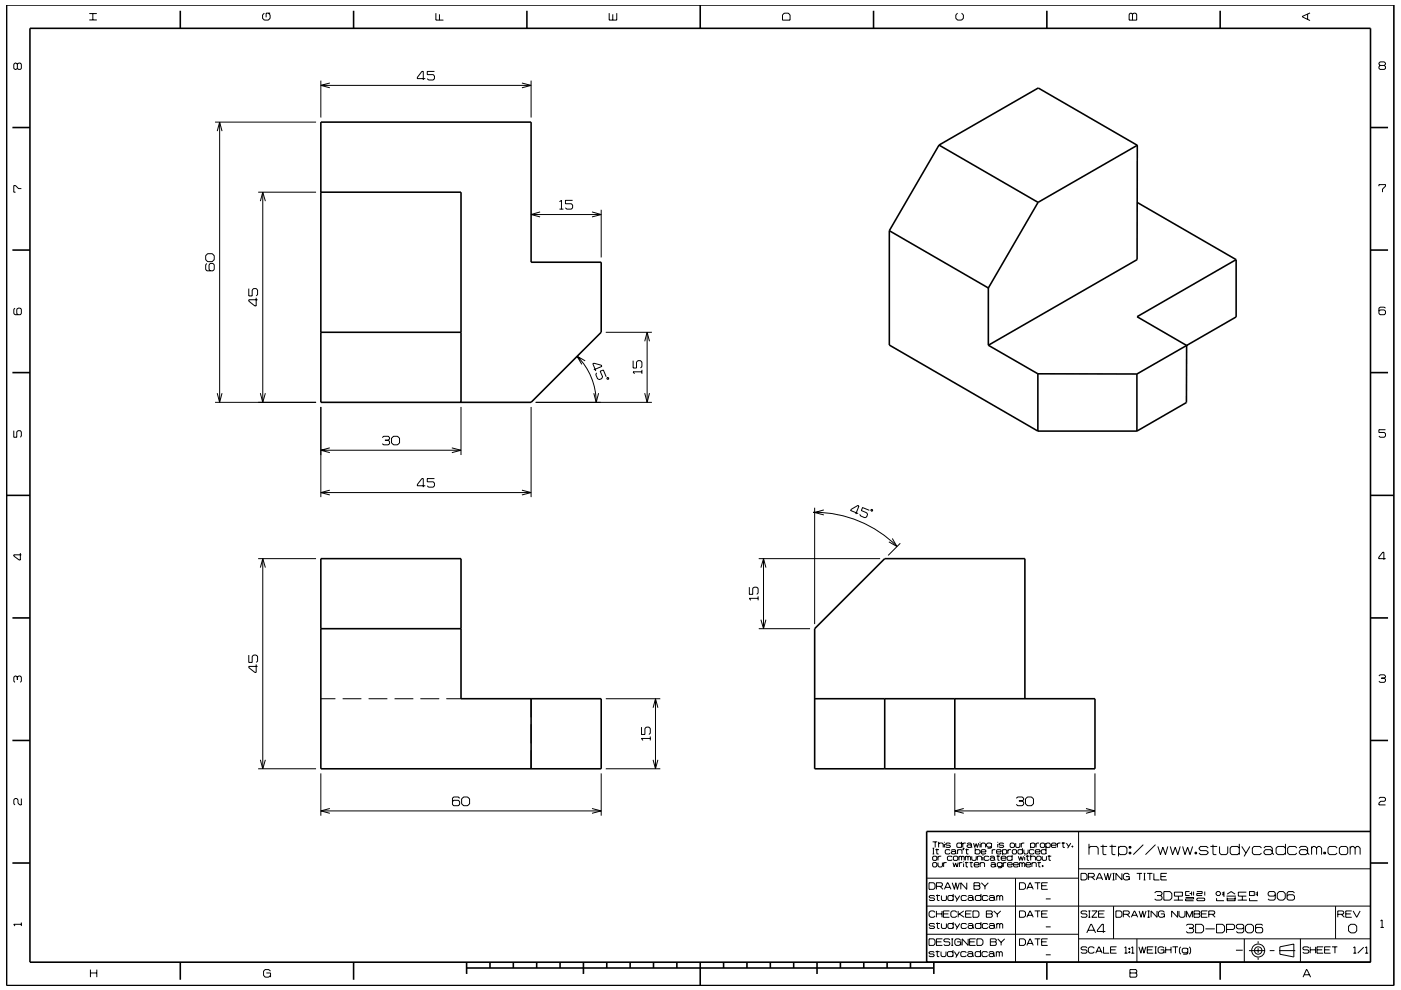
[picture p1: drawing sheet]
<svg xmlns="http://www.w3.org/2000/svg" width="297mm" height="210mm" viewBox="0 0 297 210" stroke-linecap="round" stroke-linejoin="round" font-family="sans-serif">
<g fill="none" stroke="#000" stroke-width=".21">
<path d="M3.7 13.6l-.3-.2h-.2l-.3 .2v.9l.3 .2 .5-.2M3.7 13.6l.2-.2h.4l.2 .2v.9l-.2 .2h-.4l-.2-.2M3.7 13.6v.9M18.9 4.2h1.6M18.9 2.9h1.6M19.7 2.9v1.3M56 2.8l-.3 .4v.7l.3 .4h.9l.4-.4v-.7l-.4-.4M57.3 2.8h-.9v.9M68 17.1v7.8M68 18.1h44.6M69.9 17.6l-1.9 .5 1.9 .5M90.2 16.7h-1.7v-.3l1-1.3h.2v1.9"/>
<path d="M92.1 15.1h-1.5v.7h1.3l.2 .3v.6l-.2 .3h-1.1l-.2-.3M92.4 2.8v1.5h1.6M93.2 3v1.3M110.7 17.6l1.9 .5-1.9 .5M112.6 17.1v7.8M129.2 2.8v1.5h1.6v-1.5M129.9 3v1.3M166.3 2.8h.8l.4 .4v1.1h-1.6v-1.1zM203 2.8l-.4 .4v.7l.4 .4h.9l.4-.4v-.7l-.4-.4M239.6 2.8h.3l.2 .2 .3-.2h.3l.3 .2v1.3h-1.6v-1.3zM240.1 3v1.3M277.2 3v1.1"/>
<path d="M277.7 2.7l-1.6 .8v.1l1.6 .8M292.6 13.9l-.2-.3v-.2l.2-.3h.9l.2 .3v.2l-.2 .3M292.6 13.9l-.2 .2v.4l.2 .2h.9l.2-.2v-.4l-.2-.2M292.6 13.9h.9M45.6 25.9h21.4M46.1 27.8l.5-1.9 .5 1.9M46.6 25.9v59.4M292.4 39.5v-.3h1.3v.3l-.6 .6v.7M4.5 40h-.6l-.6-.6h-.4v1.4h.4M43.9 55.9l-.3 .3v.9l.3 .3h1.3l.2-.3v-.9l-.2-.3h-.6l-.3 .3v.9l.3 .3M44 53.8h1l.4 .4v.9l-.4 .4h-1l-.4-.4v-.9zM54.7 40.8h12.3"/>
<path d="M55.2 42.7l.5-1.9 .6 1.9M55.7 40.8v44.5M112.6 45.5h14.9M114.5 45l-1.9 .5 1.9 .5M118.6 42.8l.4-.3v1.9M118.6 44.4h.9M121.4 42.5h-1.5v.7h1.3l.2 .3v.6l-.2 .3h-1.1l-.2-.3M125.5 45l2 .5-2 .5M127.5 44.5v10.1M3.2 65.4l-.3 .2v.9l.3 .3h1.1l.2-.3v-.9l-.2-.2h-.5l-.2 .2v.9l.2 .3M52.7 61.2v1.6h.8v-1.3l.3-.3h.5l.3 .3v1l-.3 .3M54.3 63.2v1.7h-.3l-1.3-1v-.3h1.9"/>
<path d="M122.4 75.6a13.8 13.8 0 0 1 4 9.7M124.1 76.5l-1.8-.9 1.1 1.7M125.9 78.4l1.7-.7-.1-.2-1.6-.5-.2 .1 .6 1.6M126.5 79.1l-.2 .4 .4 .8 .4 .2 .5-.2 .2-.4-.6-1.2 .7-.2 .6 1.4M128.4 70.5h9.8M134.2 76.5v1.6h.8v-1.3l.2-.3h.6l.3 .3v1l-.3 .3M136.1 78.9h-1.9l.3 .4M136.1 78.4v.9M136.7 72.4l.5-1.9 .5 1.9M137.2 70.5v14.8M293.7 65.4l-.2-.3h-.9l-.2 .3v1.1l.2 .3h.9l.2-.3v-.5l-.2-.3h-.9l-.2 .3M2.9 91.3v1.4h.7v-1.1l.2-.3h.5l.2 .3v.9l-.2 .2"/>
<path d="M45.6 85.3h21.4M46.1 83.4l.5 1.9 .5-1.9M55.2 83.4l.5 1.9 .6-1.9M68 86.3v19.1M68 95.5h29.7M69.9 95l-1.9 .5 1.9 .5M81.1 92.8l.2-.3h1l.3 .3v.3l-.3 .3M81.6 93.4h.7M82.3 93.4l.3 .3v.4l-.3 .3h-1l-.2-.3M83 93l.4-.5h.9l.4 .5v.9l-.4 .5h-.9l-.4-.5zM95.8 95l1.9 .5-1.9 .5M97.7 86.3v10.2"/>
<path d="M112.6 86.3v19.1M113.6 85.3h24.6M125.9 83.4l.5 1.9 .5-1.9M128.7 80.1h.3v.3h-.3zM136.7 83.4l.5 1.9 .5-1.9M293.7 91.1h-1.3v.6h1.1l.2 .3v.5l-.2 .2h-.9l-.2-.2M4.3 117.3v1.5h-.2l-1.2-.9v-.2h1.6M54.7 118.5h12.3M55.7 118.5v44.6M68 104.5h44.6M69.9 104l-1.9 .5 1.9 .5M90.2 103h-1.7v-.2l1-1.3h.2v1.8"/>
<path d="M92.1 101.5h-1.5v.7h1.3l.2 .3v.5l-.2 .3h-1.1l-.2-.3M110.7 104l1.9 .5-1.9 .5M160.9 118.5h25.7M161.9 118.5v14.8M172.7 107.7v24.7M172.8 108.7h-.3a24.8 24.8 0 0 1 17.7 7.2M174.7 108.2l-2 .5 2 .5M181.9 108.9l-1.6-.6 .2-.3 1.4-.8 .2 .1-.7 1.7M184.3 108.2l-1.4-.5-.3 .6 1.2 .5 .1 .3-.2 .6-.4 .1-.8-.4-.2-.3M184.7 108.1h.3v.3h-.3zM189.2 114.2l1 1.7-1.7-1M190.9 115.2l-2.6 2.6"/>
<path d="M293.8 118.5h-1.5v-.3l.9-1.1h.2v1.6M52.7 138.9v1.6h.8v-1.3l.3-.3h.5l.3 .3v1l-.3 .3M55.2 120.4l.5-1.9 .6 1.9M158.9 124.5v1.6h.7v-1.3l.3-.3h.5l.3 .3v1l-.3 .3M160.7 126.9h-1.8l.3 .4M160.7 126.5v.8M160.9 133.3h10.8M161.3 131.4l.6 1.9 .5-1.9M161.3 120.4l.6-1.9 .5 1.9M3.7 143.6l-.3-.2h-.2l-.3 .2v.9l.3 .2M3.7 143.6l.2-.2h.4l.2 .2v.9l-.2 .2M3.7 143.6v.6"/>
<path d="M54.3 140.9v1.7h-.3l-1.3-1v-.3h1.9M68 148.2h3.1M72.6 148.2h4M78.1 148.2h4M83.7 148.2h3.9M89.1 148.2h4M94.6 148.2h3.1M112.6 148.2v3.9M112.6 153.6v4M112.6 159.1v4M128.4 148.2h11.6M136 154.2v1.6h.7v-1.3l.3-.3h.6l.3 .3v1l-.3 .3"/>
<path d="M137.9 156.6h-1.9l.3 .4M137.9 156.2v.8M138.5 150.1l.5-1.9 .5 1.9M139 148.2v14.9M292.4 143.4l.2-.3h.9l.2 .3v.2l-.2 .2M292.9 143.8h.6M293.5 143.8l.2 .3v.4l-.2 .2h-.9l-.2-.2M4.5 169.4v1.3h-.3l-.4-.4v-.7l-.2-.2h-.4l-.3 .2v.9l.3 .2M54.7 163.1h12.3M55.2 161.2l.5 1.9 .6-1.9M68 164v9M68 172h59.5"/>
<path d="M69.9 171.5l-1.9 .5 1.9 .5M97.4 169.3l-.2-.3h-1l-.3 .3v1.3l.3 .3h1l.2-.3v-.6l-.2-.3h-1l-.3 .3M97.9 169.5l.4-.5h.8l.5 .5v1l-.5 .4h-.8l-.4-.4zM125.5 171.5l2 .5-2 .5M127.5 164v9M128.4 163.1h11.6M138.5 161.2l.5 1.9 .5-1.9M197.7 178.6h1M197.7 179.9h.4M197.9 179.9v1.2M198.3 178.6v1.1M198.6 180v1.1h.4"/>
<path d="M199 179l.2-.2h.6l.2 .2v.7M199 178.6v1.1M200.2 178.6v.1M200.2 179v.7M201.5 179l-.2-.2h-.6l-.2 .3 .2 .2h.6l.2 .3-.2 .1h-.6l-.2-.1M202.4 164v9M202.4 172h29.7M203.9 179l-.2-.2h-.7l-.1 .2v.6l.1 .1h.7l.2-.1M203.9 178.6v1.1M204.1 178.8v.9M204.2 179.9h.2l-.2 .4zM204.3 179.9l-.1 .4"/>
<path d="M204.3 171.5l-1.9 .5 1.9 .5M204.8 178.8h-.5l-.2 .2M204.9 180v1.1h.4M205 179l.2-.2h.6l.2 .2v.6M206 179.4l-.2-.2h-.6l-.2 .2 .2 .3h.6l.2-.1M206 179.6l.1 .1M206.4 178.8l.3 .9 .3-.8 .2 .8 .3-.9M206.8 179.9v1.2M207.8 178.6v.1M207.8 179v.7M208 179l.2-.2h.5l.3 .2v.7M208 178.8v.9"/>
<path d="M210.2 179l-.2-.2h-.6l-.2 .2v.4l.2 .3h.6l.2-.3M210.2 178.8v.9l-.2 .2h-.6M211.5 178.6v.1M211.5 179v.7M212.8 179l-.2-.2h-.6l-.2 .3 .2 .2h.6l.2 .3-.2 .1h-.6l-.2-.1M214.3 178.8h.6l.2 .2v.6l-.2 .1h-.6l-.1-.1v-.6zM215.3 178.8v.8l.2 .1h.6l.1-.1v-.8M215.5 169.3l.3-.3h.9l.3 .3v.3l-.3 .3M216 169.9h.7M216.5 178.8v.9M216.7 169.9l.3 .3v.4l-.3 .3h-.9l-.3-.3M216.8 179.9v1.2"/>
<path d="M217.2 178.8h-.5l-.2 .2M217.4 169.5l.4-.5h.9l.4 .5v1l-.4 .4h-.9l-.4-.4zM218.5 179l.2-.2h.5l.2 .2v.6l-.2 .1h-.5l-.2-.1M218.5 178.8v1.1M219.7 178.8v.9M220.3 178.8h-.5l-.1 .2M220.6 179l.2-.2h.5l.2 .2v.6l-.2 .1h-.5l-.2-.1zM221.7 179l.3-.2h.5l.2 .2v.6l-.2 .1h-.5l-.3-.1M221.7 178.8v1.1M221.8 179.9v1.2M222.9 179.3h1l-.1-.5h-.7l-.2 .2v.6l.2 .1h.7l.1-.1M224.2 178.8v.9"/>
<path d="M224.8 178.8h-.4l-.2 .2M225.1 178.8h.7M225.4 178.6v1.1h.4M226.1 178.8l.5 .8M227 178.8l-.6 1.1M227.3 179.4h.2v.3h-.2zM227.4 179.4v.3M228.7 176.4v27.7M230.2 171.5l1.9 .5-1.9 .5M230.9 179.9l.3-.4h1.3l.3 .4v1.4M230.9 179v2.3M232.2 164v9"/>
<path d="M233.3 179.5h1.4M233.8 179.2v1.9l.2 .2h.6M235.2 179.5h1.4M235.8 179.2v1.9l.2 .2h.5M237.1 179.9l.4-.4h1l.4 .4v1l-.4 .4h-1l-.4-.4M237.1 179.5v2.1M239.4 179.5h.4v.4h-.4zM239.6 179.5v.4M242.4 179.2l-2.1 2.1M245 179.2l-2.1 2.1M245.5 179.5l.5 1.8 .5-1.6 .6 1.6 .5-1.8M248.1 179.5l.5 1.8 .6-1.6 .5 1.6 .5-1.8"/>
<path d="M250.7 179.5l.5 1.8 .6-1.6 .5 1.6 .6-1.8M256.2 179.9l-.4-.4h-1.2l-.4 .4 .4 .5h1.2l.4 .5-.4 .4h-1.2l-.4-.4M256.6 179.5h1.5M257.2 179.2v1.9l.1 .2h.6M258.6 179.5v1.4l.3 .4h1.1l.3-.4v-1.4M262.8 179.9l-.4-.4h-1.2l-.4 .4v1l.4 .4h1.2l.4-.4M262.8 179v2.3M263.3 179.5l.9 1.4M265 179.5l-1.2 2.1M267.5 179.9l-.4-.4h-1.2l-.4 .4v1l.4 .4h1.2l.4-.4M268 179.9l.3-.4h1.1l.3 .4v1M272.5 179.9l-.3-.4h-1.3l-.3 .4v1l.3 .4h1.3l.3-.4"/>
<path d="M272.5 179v2.3M274.9 179.9l-.3-.4h-1.2l-.4 .4v1l.4 .4h1.2l.3-.4M275.5 179.9l.3-.4h1.1l.3 .4v1M278.1 179.9l.3-.4h.4l.3 .4M278.1 179.5v1.8M279.1 179.9l.4-.4h.3l.4 .4v1.4M279.1 179.9v1.4M283.5 179.9l-.4-.4h-1.2l-.3 .4v1l.3 .4h1.2l.4-.4M284 179.9l.3-.4h1.1l.3 .4v1l-.3 .4h-1.1l-.3-.4zM286.3 179.9l.3-.4h.3l.4 .4M286.3 179.5v1.8M287.3 179.9l.4-.4h.3l.4 .4v1.4"/>
<path d="M287.3 179.9v1.4M292.4 169.4l.2-.3h.9l.2 .3v.3l-.2 .3h-.8l-.3 .3v.4h1.3M4.5 195.7v.7M4.5 196h-1.6l.3 .4M196.5 198.2h32.2M196.5 192.2h94.1M196.6 186.3h32.1M197 199.1h.9l.3 .4v.7l-.3 .3h-.9zM197 187.2h.9l.3 .4v.7l-.3 .3h-.9zM197.7 181.1h.4M197.7 181.8l.2-.2h.6l.1 .2v.5l-.1 .2h-.6l-.2-.2zM197.7 183.1l.2-.1h.6l.1 .1v.6l-.1 .2h-.6l-.2-.2z"/>
<path d="M198.2 190.2l-.2-.3h-.8l-.2 .3 .2 .3h.8l.2 .3-.2 .2h-.8l-.2-.2M198.2 196.1l-.2-.2h-.8l-.2 .2 .2 .3h.8l.2 .2-.2 .3h-.8l-.2-.2M198.2 193.5l-.2-.3h-.7l-.3 .3v.8l.3 .3h.7l.2-.3M198.3 180.2h.8M198.5 189.9h.8M198.5 195.9h.8M198.5 188h1.1l.2-.2v-.4l-.2-.2h-1.1v1.4M198.5 199.8h1.1M198.5 193.2v1.4M198.5 193.8h1.2M198.7 189.7v1.2l.5 .1M198.7 195.7v1.1l.5 .1"/>
<path d="M198.9 183v.7l.2 .2h.5l.2-.2v-.7M198.9 181.6v.9M199.3 188l.6 .6M199.6 181.6h-.5l-.2 .2M199.6 189.9v.9l.2 .2h.6l.3-.2v-.9M199.6 195.9v.8l.2 .2h.6l.3-.2v-.8M199.7 193.2v1.4M199.8 199.1h-1.3v1.4h1.3M200 193.8h1.1M200.1 183v.9M200.2 188.6l.7-1.4h.1l.6 1.4M200.4 188.2h1"/>
<path d="M200.7 183h-.5l-.1 .1M201.3 193.2h-1.3v1.4h1.3M201.4 199.3l-.2-.2h-.9l-.2 .5 .2 .2h.9l.2 .2v.3l-.2 .2h-.9l-.2-.2M201.4 180.4l-.1-.2h-.7l-.2 .2v.5l.2 .2h.7l.1-.2M201.7 180.4l.2-.2h.5l.2 .2v.5M201.7 199.1h.4M201.9 199.1v1.4M201.9 187.2l.5 1.4 .2-1.4 .4 1.4 .4-1.4M201.9 181.8l-.2-.2h-.7l-.1 .2v.5l.1 .2h.7l.2-.2M202.1 183l.2 .9 .3-.9 .3 .9 .3-.9M202.1 190.2l-.2-.3h-.7l-.2 .3v.6l.2 .2h.7l.2-.2M202.1 196.1l-.2-.2h-.7l-.2 .2v.6l.2 .2h.7l.2-.2"/>
<path d="M202.1 189.6v1.4M202.1 195.6v1.3M202.1 181.8l.2-.2h.6l.2 .2v.5l-.2 .2h-.6l-.2-.2zM202.4 189.9l.5 .9M202.4 195.9l.5 .8M202.6 180.8l-.2-.2h-.5l-.2 .2 .2 .3h.5l.2-.2M202.6 180.9l.2 .2M202.9 193.5l-.3-.3h-.7l-.3 .3v.8l.3 .3h.7l.3-.3M202.9 199.8h.8v.7M203 180.4l.2-.2h.6l.2 .2v.7M203 180.2v.9M203.2 193.2v1.4"/>
<path d="M203.3 181.8l.2-.2 .4 .2M203.3 181.6v.9M203.4 193.8l1 .8M203.4 183v.9M203.5 189.9l-.8 1.3M203.5 195.9l-.8 1.2M203.7 199.5l-.3-.4h-.7l-.3 .4v.7l.3 .3h.7l.3-.3M203.9 181.8v.7M203.9 181.8l.1-.2 .4 .2v.7M204 183h-.4l-.2 .1M204.3 182.7v.2M204.3 183.1v.8"/>
<path d="M204.3 193.2l-1.1 .8M204.6 183h.7M204.7 180.2h.7M204.7 181.6v.9M204.7 181.8l.1-.2 .4 .2M204.7 193.8h1.1M204.8 182.8v1l.4 .1M204.9 190.2l-.2-.3h-.7l-.2 .3v.6l.2 .2h.7l.2-.2M204.9 196.1l-.2-.2h-.7l-.2 .2v.6l.2 .2h.7l.2-.2M205 187.2v1.4l-1.3-1.4v1.4M205.2 190.2l.2-.3h.7l.2 .3v.6M205.2 196.1l.2-.2h.7l.2 .2v.6"/>
<path d="M205.2 181.8v.7M205.2 181.8l.2-.2 .4 .2v.7M205.3 199.1v1.4l-1.3-1.4v1.4M205.6 183h.7M205.6 199.8h1M205.9 182.8v1l.3 .1M206 193.2h-1.3v1.4h1.3M206 181.6v.7l.2 .2h.6l.2-.2v-.7M206.3 193.2h1l.3 .3v.8l-.3 .3h-1zM206.3 190.6l-.2-.2h-.7l-.2 .2 .2 .4h.7l.2-.2M206.3 196.5l-.2-.2h-.7l-.2 .2 .2 .4h.7l.2-.2M206.3 190.8l.2 .2"/>
<path d="M206.3 196.7l.2 .2M206.5 187.2h1.1l.2 .2-.2 .5 .2 .2v.3l-.2 .2h-1.1zM206.5 187.9h1.1M206.5 183.4h1.1l-.2-.4h-.7l-.2 .1v.6l.2 .2h.7l.2-.2M206.8 180.4l.1-.2h.7l.2 .2v.5l-.2 .2h-.7l-.1-.2M206.8 199.1h-1.2v1.4h1.2M207.1 199.1h1l.3 .4v.7l-.3 .3h-1zM207.2 181.8l.2-.2h.5l.2 .2v.7M207.2 181.6v.9M207.8 183.1l.2-.1h.6l.1 .1v.8M207.8 183v.9M208 190.2l-.2-.3h-.8l-.2 .3v.6l.2 .2h.8l.2-.2"/>
<path d="M208 196.1l-.2-.2h-.8l-.2 .2v.6l.2 .2h.8l.2-.2M208 189.6v1.4M208 195.6v1.3M208 180.7h1v-.3l-.2-.2h-.6l-.2 .2v.5l.2 .2h.6l.2-.2M208.1 187.2l.7 .8M208.4 181.3v.2M208.4 181.8v.7M208.8 188v.6M209.1 193.2h1.1l.2 .2-.2 .4 .2 .2v.3l-.2 .3h-1.1zM209.1 193.8h1.1M209.5 190.2l-.3-.3h-.7l-.2 .3v.6l.2 .2h.7l.3-.2M209.5 196.1l-.3-.2h-.7l-.2 .2v.6l.2 .2h.7l.3-.2"/>
<path d="M209.5 187.2l-.7 .8M209.7 181.8l-.2-.2h-.7l-.1 .2v.5l.1 .2h.7l.2-.2M209.7 190.2l.3-.3h.6l.2 .3v.6M209.7 196.1l.3-.2h.6l.2 .2v.6M209.9 181.8l.2-.2h.5l.3 .2v.5M210 199.1h1l.2 .2-.2 .5 .2 .2v.3l-.2 .2h-1zM210 199.8h1M210.1 183.1l.2-.1h.5l.2 .1v.6M210.4 180.2v.9M210.7 193.2l.8 .7M210.8 190.6l-.2-.2h-.6l-.3 .2v.2l.3 .2h.6l.2-.2M210.8 196.5l-.2-.2h-.6l-.3 .2v.2l.3 .2h.6l.2-.2"/>
<path d="M210.8 190.8l.2 .2M210.8 196.7l.2 .2M210.9 182.2l-.3-.3h-.5l-.2 .3 .2 .3h.5l.3-.2M210.9 182.3l.1 .2M211 183.5l-.2-.2h-.5l-.2 .2 .2 .4h.5l.2-.2M211 183.7l.2 .2M211 180.2h-.4l-.2 .2M211.3 181.6h.7M211.3 180.7h1l-.2-.5h-.6l-.2 .2v.5l.2 .2h.6l.2-.2M211.3 190.2l.2-.3 .5 .3M211.3 189.9v1.1M211.3 195.9v1"/>
<path d="M211.3 196.1l.2-.2 .5 .2M211.5 193.9v.7M211.5 199.1l.8 .8M211.6 181.4v1l.3 .1M212 190.2l.2-.3 .4 .3v.8M212 190.2v.8M212 196.1v.8M212 196.1l.2-.2 .4 .2v.8M212.2 193.2l-.7 .7M212.3 182h1v-.2l-.2-.2h-.6l-.2 .2v.5l.2 .2h.6l.2-.2M212.3 199.9v.6M212.5 183.1l-.2-.1h-.7l-.2 .1v.5l.2 .2h.7l.2-.2"/>
<path d="M212.5 183v.9l-.2 .2h-.7M212.6 180.4l.1-.2h.6l.1 .2v.5l-.1 .2h-.6l-.1-.2M212.6 180.2v1.1M212.7 183v.9M213 199.1l-.7 .8M213.4 183h-.5l-.2 .1M213.6 183.4h1l-.1-.4h-.7l-.2 .1v.6l.2 .2h.7l.1-.2M213.7 180.2v.9M214.4 180.2h-.5l-.2 .2M214.6 181.8l-.2-.2h-.7l-.2 .2v.5l.2 .2h.7l.2-.2M214.6 181.3v1.2M214.6 180.4l.2-.2h.5l.2 .2v.5l-.2 .2h-.5l-.2-.2z"/>
<path d="M214.9 183.4h1l-.2-.4h-.6l-.2 .1v.6l.2 .2h.6l.2-.2M215.3 186.3v17.8M215.9 181.6l.3 .9 .2-.8 .3 .8 .3-.9M216.2 183v.9M216.2 183.1l.2-.1 .3 .1M216.2 199.1h.9l.3 .4v.7l-.3 .3h-.9zM216.2 187.2h.9l.3 .4v.7l-.3 .3h-.9zM216.2 193.2h.9l.3 .3v.8l-.3 .3h-.9zM216.7 183.1l.2-.1 .4 .1v.8M216.7 183.1v.8M216.8 180.4l-.2-.2h-.6l-.2 .2v.5l.2 .2h.6l.2-.2M217.1 180.2v.7l.2 .2h.5l.2-.2v-.7"/>
<path d="M217.3 181.3v.2M217.3 181.8v.7M217.5 183.4h1l-.1-.4h-.7l-.2 .1v.6l.2 .2h.7l.1-.2M217.5 181.6h.8M217.7 194.6l.7-1.4 .7 1.4M217.7 188.6l.7-1.4 .7 1.4M217.8 181.4v1l.4 .1M217.9 194.1h1M217.9 188.2h1M218.5 181.8l.2-.2h.6l.2 .2v.7M218.5 181.3v1.2M218.8 183.1l.2-.1h.5l.2 .1v.8"/>
<path d="M218.8 183v.9M219.2 180.4l-.1-.2h-.7l-.2 .2v.5l.2 .2h.7l.1-.2M219.4 199.1h1.2M219.4 193.2h1.2M219.4 187.2h1.2M219.5 180.7h1l-.2-.5h-.6l-.2 .2v.5l.2 .2h.6l.2-.2M219.8 181.8l.2-.2h.5l.2 .2v.5l-.2 .2h-.5l-.2-.2zM220 183h.7M220 187.2v1.4M220 193.2v1.4M220 199.1v1.4M220.3 182.8v1l.3 .1"/>
<path d="M220.8 199.8h1.1M220.8 193.8h1.1M220.8 187.9h1.1M221 183.6h.1v.2h-.1zM221 181.6v.7l.1 .2h.6l.2-.2v-.7M221.1 183.6v.2M221.7 196.6h1.1M221.7 190.7h1.1M221.8 180.4l-.2-.2h-.6l-.2 .2v.5l.2 .2h.6l.2-.2M222.1 199.1h-1.3v1.4h1.3M222.1 187.2h-1.3v1.4h1.3M222.1 193.2h-1.3v1.4h1.3"/>
<path d="M222.1 181.6h.8M222.4 181.4v1l.4 .1M228.7 199.1h61.9M228.7 184.3h61.9M229.2 185.2h.9l.4 .4v.7l-.4 .3h-.9zM230.4 197.9l.9-1.9h.1l.9 1.9M230.5 193.4l-.2-.2h-.9l-.2 .2 .2 .4h.9l.2 .2v.3l-.2 .3h-.9l-.2-.3M230.7 197.3h1.3M230.8 186h1l.2-.2v-.3l-.2-.3h-1v1.4M230.8 193.2h.4M230.8 194.6h.4M231 193.2v1.4"/>
<path d="M231.5 186l.6 .6M231.5 193.2h1.1l-1.1 1.4h1.1M232.4 186.6l.6-1.4h.2l.6 1.4M232.6 186.2h1M232.9 193.8h1.1M234.1 185.2l.4 1.4 .4-1.4 .3 1.4 .4-1.4M234.2 193.2h-1.3v1.4h1.3M234.4 197.6h-1.7v-.3l.9-1.3h.3v1.9M235.9 185.2h.4M235.9 186.6h.4M236.1 185.2v1.4M236.1 192.2v6.9"/>
<path d="M236.6 193.2h1l.3 .3v.8l-.3 .3h-1zM237.9 185.2v1.4l-1.3-1.4v1.4M238.2 193.9h1l.2-.2v-.3l-.2-.2h-1v1.4M238.7 185.9h.7v.7M238.9 193.9l.7 .7M239.4 180.8h.4v.3h-.4zM239.4 185.6l-.3-.4h-.6l-.3 .4v.7l.3 .3h.6l.3-.3M239.6 180.8v.3M239.9 194.6l.6-1.4 .7 1.4M240.1 194.1h.9M241 185.2h1.1M241 199.1v5"/>
<path d="M241.5 193.2l.4 1.4 .4-1.4 .3 1.4 .4-1.4M241.6 185.2v1.4M242.5 185.2h.4M242.5 186.6h.4M242.7 185.2v1.4M243.2 185.2h1.1M243.3 193.2h.5M243.3 194.6h.5M243.5 193.2v1.4M243.8 185.2v1.4M244.6 185.2v1.4h1.2M244.8 189.4l.3-.3h1l.3 .3v.2l-.3 .3"/>
<path d="M245.3 193.2v1.4l-1.2-1.4v1.4M245.4 189.9h.7M246.1 189.9l.3 .3v.5l-.3 .2h-1l-.3-.2M246.1 193.8h.8v.8M246.1 185.9h1.1M246.8 189.1h1.2l.5 .4v1l-.5 .4h-1.2zM246.9 193.5l-.4-.3h-.6l-.3 .3v.8l.3 .3h.6l.4-.3M247.4 185.2h-1.3v1.4h1.3M248.9 190.9h1.9M249 189.2h1.7v.9h-1.7zM249.7 193.2v1.4l-1.3-1.4v1.4M249.8 190.1v.8"/>
<path d="M250 193.2v1.1l.3 .3h.6l.3-.3v-1.1M251.4 190.4h1.7v.3h-1.7v.3h1.7M251.5 196.3l.3-.3h1l.3 .3v.3l-.3 .3M251.5 194.6v-1.4l.7 1.4 .6-1.4v1.4M252.1 196.9h.7M252.2 189.1h-.8v.8h.8M252.2 189.5h.4M252.6 189.1v.8M252.8 196.9l.3 .2v.5l-.3 .3h-1l-.3-.3M253.1 189.1v.8M253.1 193.2h1.1l.2 .2-.2 .4 .2 .3v.2l-.2 .3h-1.1zM253.1 193.8h1.1"/>
<path d="M253.4 180.8h.3v.3h-.3zM253.5 196h1.3l.4 .5v.9l-.4 .5h-1.3zM253.5 180.8v.3M253.7 189.1h1.2v.4h-1.2v.4h1.2M253.7 190.7l.2-.2h1.4l.1 .4-.1 .1h-1.4zM254.7 193.8h1.1M255.4 189.1v.8M255.6 197h2M256 193.2h-1.3v1.4h1.3M256.3 193.9h1l.3-.2v-.3l-.3-.2h-1v1.4M257 193.9l.6 .7M257.9 196h1.3l.4 .5v.9l-.4 .5h-1.3z"/>
<path d="M257.9 190.5v.5h1.6M258.1 189.1h.4l.3 .3v.2l-.3 .3h-.4l-.3-.3zM259.1 189.4h.4M259.1 189.8h.4M259.5 189.1v1.1M260.1 197.1h1.4l.2-.2v-.6l-.2-.3h-1.4v1.9M260.1 190.1h1.9M260.2 190.7h1.7M260.2 190.4v.6h1.7v-.6M260.2 189.6l.8-.5 .9 .5M262.4 190.9h2M263.4 190.1v.8"/>
<path d="M263.7 196.7l-.3 .3h-1l-.3-.3v-.4l.3-.3h1l.3 .3v1.3l-.3 .3h-1l-.3-.3M263.8 199.1v5M264.1 196.5l.4-.5h.8l.5 .5v.9l-.5 .5h-.8l-.4-.5zM264.2 189.2h-1.6v.9h1.6M264.9 189.1h1v.8h-1zM264.9 190.5v.5h1.7M266.2 189.4h.4M266.2 189.8h.4M266.6 189.1v1M266.7 199.6v.5M267.7 196.3l-.2-.3h-1.1l-.2 .3v1.3l.2 .3h1.1l.2-.3v-.6l-.2-.3h-1.1l-.2 .3M269.7 180.6l-.3-.4h-1.1l-.3 .4v.3l.3 .4h1.1l.3-.4"/>
<path d="M269.7 180.9l.4 .4M270.4 189.8l-.3 .3h-1l-.2-.3v-.4l.2-.3h1l.3 .3v1.3l-.3 .2h-1l-.2-.2M270.8 189.5l.4-.4h.9l.4 .4v1l-.4 .4h-.9l-.4-.4zM274.4 189.4l-.2-.3h-1l-.3 .3v1.3l.3 .2h1l.2-.2v-.6l-.2-.3h-1l-.3 .3M275.7 199.1v5M277.2 180.6l-.3-.4h-1.1l-.3 .4v.3l.3 .4h1.1l.3-.4M277.2 180.9l.4 .4M280.7 180.8h.3v.3h-.3zM280.9 180.8v.3M283.2 192.2v6.9M283.6 193.9h1.1l.2-.2v-.3l-.2-.2h-1.1v1.4M284.4 193.9l.6 .7"/>
<path d="M285.3 193.8h1.1M285.9 196.5l.5-.5h.8l.5 .5v.9l-.5 .5h-.8l-.5-.5zM286.6 193.2h-1.3v1.4h1.3M286.9 193.2l.8 1.4 .7-1.4M292.7 195.4l.3-.3v1.6M292.7 196.7h.7M19.2 206.4h1.3M19.2 205.7v1.6M20.5 205.7v1.6M56.5 206.4h.9v.9M57.4 206l-.4-.4h-.8l-.3 .4v.9l.3 .4h.8l.4-.4M198.1 202l-.2-.2h-.8l-.2 .2 .2 .3h.8l.2 .3-.2 .3h-.8l-.2-.2"/>
<path d="M198.4 201.8h.8M198.7 201.6v1.2l.4 .1M199.5 201.8v.9l.2 .2h.7l.2-.2v-.9M201.7 200.5h.4M202.1 202l-.3-.2h-.7l-.2 .2v.7l.2 .2h.7l.3-.2M202.1 201.5v1.4M202.3 201.8l.6 .9M203.4 201.8l-.8 1.3M204.9 202l-.3-.2h-.7l-.2 .2v.7l.2 .2h.7l.3-.2M205.1 202.1l.3-.3h.6l.2 .3v.6M206.2 202.5l-.2-.2h-.6l-.3 .2v.2l.3 .2h.6l.2-.2M206.2 202.7l.3 .2"/>
<path d="M207.9 202.1l-.2-.3h-.7l-.2 .3v.6l.2 .2h.7l.2-.2M207.9 201.5v1.4M209.4 202.1l-.2-.3h-.8l-.2 .3v.6l.2 .2h.8l.2-.2M209.7 202.1l.2-.3h.6l.2 .3v.6M210.7 202.5l-.2-.2h-.6l-.2 .2 .2 .4h.6l.2-.2M210.7 202.7l.2 .2M211.2 201.8v1.1M211.2 202.1l.2-.3 .5 .3M211.9 202.1l.2-.3 .4 .3v.8M211.9 202.1v.8M217.7 200.5l.7-1.4 .7 1.4M217.9 200.1h1"/>
<path d="M221.7 202.5h1.1M230.5 201l-.2-.2h-.9l-.2 .4 .2 .3h.9l.2 .2v.3l-.2 .2h-.9l-.2-.2M232 201.1l-.3-.3h-.6l-.3 .3v.8l.3 .3h.6l.3-.3M232.3 202.2l.7-1.4 .7 1.4M232.5 201.8h1M234 200.8v1.4h1.2M235.5 201.5h1M236.7 200.8h-1.2v1.4h1.2M238.4 202.2h.7M238.4 201l.3-.2v1.4M239.3 201.1h.3v.2h-.3zM239.3 201.9h.3v.2h-.3z"/>
<path d="M239.4 201.1v.2M239.4 201.9v.2M239.6 205.6h1.2l.2 .3-.2 .5 .2 .2v.4l-.2 .3h-1.2zM239.6 206.4h1.2M239.9 202.2h.6M239.9 201l.3-.2v1.4M241.5 200.8l.4 1.4 .3-1.4 .3 1.4 .4-1.4M243.2 201.5h1.1M244.5 200.8h-1.3v1.4h1.3M244.8 200.8h.4M244.8 202.2h.4M245 200.8v1.4"/>
<path d="M246.1 201.5h.7v.7M246.8 201.1l-.3-.3h-.6l-.4 .3v.8l.4 .3h.6l.3-.3M247.1 201.5h1.2M247.1 200.8v1.4M248.3 200.8v1.4M248.6 200.8h1.2M249.2 200.8v1.4M250.4 200.8a1.09 1.09 0 0 0 0 1.6M251.8 201.3l-.2-.2h-.7l-.2 .2v.6l.2 .2h.7l.2-.2M251.8 201.1v1.1l-.2 .2h-.7M252.1 200.8a1.1 1.1 0 0 1 0 1.6M262 201.5h1.5"/>
<path d="M264.8 201.6h3.4M266.7 201.1v1M266.7 203.1v.5M269.2 201.6h1M271.2 201.6h3.4M274.3 203l-2.9-.6v-1.6l2.9-.6v2.8M276.3 207.3l.7-1.6h.1l.8 1.6M276.5 206.8h1.1M277.5 201l-.2-.2h-.9l-.2 .4 .2 .3h.9l.2 .2v.3l-.2 .2h-.9l-.2-.2M277.8 201.5h1.1M277.8 200.8v1.4M278.9 200.8v1.4"/>
<path d="M279.2 201.5h1.1M280.5 200.8h-1.3v1.4h1.3M280.8 201.5h1.1M282.1 200.8h-1.3v1.4h1.3M282.4 200.8h1.1M283 200.8v1.4M286.9 202.2h.7M286.9 201l.4-.2v1.4M289.1 200.9l-1.2 1.3M289.4 202.2h.7M289.4 201l.4-.2v1.4"/>
<circle cx="266.8" cy="201.6" r="1.38"/>
<circle cx="266.8" cy="201.6" r=".79"/>
</g>
<g fill="none" stroke="#000" stroke-width=".34">
<path d="M1.4 1.1h294.1v207.9h-294.1zM6.4 6h284.2v198.1h-284.3zM38.2 2.3v3.7M75 2.3v3.7M111.7 2.3v3.7M148.5 1.1v4.9M185.2 2.3v3.7M222 2.3v3.7M258.7 2.3v3.7M2.6 27h3.7M68 25.9h44.6v29.7h14.9v14.9l-14.9 14.8h-44.6zM199.1 30.8l21-12.1 21 12.1"/>
<path d="M241.1 30.8l-21 12.1M241.1 30.8v24.3l-31.5 18.1M290.6 27h3.7M2.6 53h3.7M68 40.8h29.7v44.5M188.6 48.9v24.3l31.4 18.2M188.6 48.9l20.9 12.2M220.1 42.9l-21-12.1-10.5 18.1M220.1 42.9l-10.6 18.2M241.1 42.9l21 12.2v12.1l-10.5 6.1M262.1 55.1l-21 12.1 10.5 6.1M290.6 53h3.7"/>
<path d="M2.6 79h3.7M68 70.5h29.7M209.5 73.2l10.5 6.1M209.5 61.1v12.1M220 79.3h21M220 79.3v12.1M241 79.3v12.1M251.6 73.3l-10.6 6M251.6 73.3l-.1 12.1-10.5 6M290.6 79h3.7M220 91.4h21M1.4 105.1h4.9"/>
<path d="M68 118.5h29.7v29.7h29.8v14.9h-59.5zM290.6 105.1h4.9M2.6 131.1h3.7M68 133.3h29.7M290.6 131.1h3.7M2.6 157.1h3.7M112.6 148.2v14.9M187.6 148.2v14.9M202.4 148.2v14.9M217.3 148.2v-29.7h-29.7l-14.9 14.8v29.8h59.5l-.1-14.9h-59.4M290.6 157.1h3.7M290.6 176.4h-94.1v27.7"/>
<path d="M2.6 183h3.7M290.6 183h3.7M38.2 204.1v3.7M75 204.1v3.7M98.9 205.3h99.1M98.9 204.1v2.5M103.9 204.1v1.2M108.8 204.1v1.2M113.8 204.1v1.2M118.7 204.1v1.2M123.7 204.1v2.5M128.6 204.1v1.2"/>
<path d="M133.6 204.1v1.2M138.6 204.1v1.2M143.5 204.1v1.2M148.5 204.1v4.9M153.4 204.1v1.2M158.4 204.1v1.2M163.3 204.1v1.2M168.3 204.1v1.2M173.2 204.1v2.5M178.2 204.1v1.2M183.1 204.1v1.2M188.1 204.1v1.2"/>
<path d="M193 204.1v1.2M198 204.1v2.5M222 204.1v3.7M258.7 204.1v3.7"/>
</g>
</svg>
